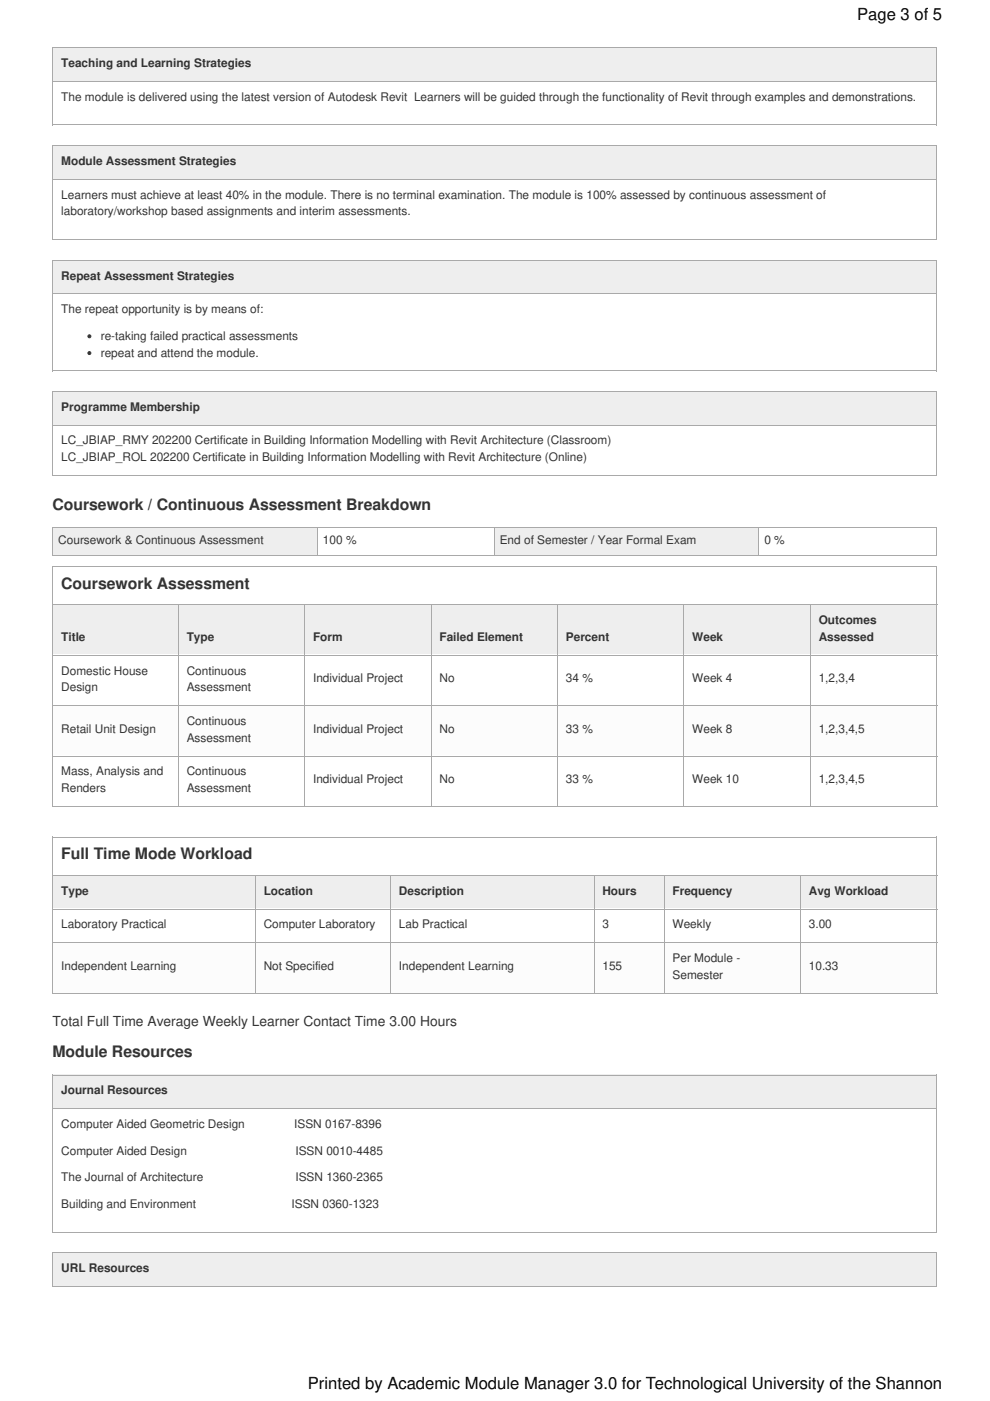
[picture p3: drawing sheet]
<svg xmlns="http://www.w3.org/2000/svg" width="210mm" height="297mm" viewBox="0 0 210 297" stroke-linecap="round" stroke-linejoin="round" font-family="sans-serif">
<defs><g id="words">
<g font-size="3.5">
<text x="181.7" y="4.2">Page 3 of 5</text>
<text x="65.3" y="294.5">Printed by Academic Module Manager 3.0 for Technological University of the Shannon</text>
</g>
<g font-size="3.4" fill="#333">
<text x="11.1" y="108">Coursework / Continuous Assessment Breakdown</text>
<text x="13" y="124.8">Coursework Assessment</text>
<text x="13" y="182.2">Full Time Mode Workload</text>
<text x="11.1" y="224">Module Resources</text>
</g>
<text font-size="2.9" fill="#333" x="11.1" y="217.6">Total Full Time Average Weekly Learner Contact Time 3.00 Hours</text>
<g font-size="2.5" fill="#333">
<text x="13" y="14.2">Teaching and Learning Strategies</text>
<text x="13" y="21.4">The module is delivered using the latest version of Autodesk Revit Learners will be guided through the functionality of Revit through examples and demonstrations.</text>
<text x="13" y="35">Module Assessment Strategies</text>
<text x="13" y="42.1">Learners must achieve at least 40% in the module. There is no terminal examination. The module is 100% assessed by continuous assessment of</text>
<text x="13" y="45.7">laboratory/workshop based assignments and interim assessments.</text>
<text x="13" y="59.3">Repeat Assessment Strategies</text>
<text x="13" y="66.4">The repeat opportunity is by means of:</text>
<text x="21.4" y="72">re-taking failed practical assessments</text>
<text x="21.4" y="75.6">repeat and attend the module.</text>
<text x="13" y="87.1">Programme Membership</text>
<text x="13" y="94.2">LC_JBIAP_RMY 202200 Certificate in Building Information Modelling with Revit Architecture (Classroom)</text>
<text x="13" y="97.8">LC_JBIAP_ROL 202200 Certificate in Building Information Modelling with Revit Architecture (Online)</text>
<text x="12.4" y="115.4">Coursework &amp; Continuous Assessment</text>
<text x="68.5" y="115.4">100 %</text>
<text x="106" y="115.4">End of Semester / Year Formal Exam</text>
<text x="162.1" y="115.4">0 %</text>
<text x="13" y="135.9">Title</text>
<text x="39.6" y="135.9">Type</text>
<text x="66.4" y="135.9">Form</text>
<text x="93.2" y="135.9">Failed Element</text>
<text x="120" y="135.9">Percent</text>
<text x="146.8" y="135.9">Week</text>
<text x="173.6" y="132.3">Outcomes</text>
<text x="173.6" y="135.9">Assessed</text>
<text x="13" y="143">Domestic House</text>
<text x="39.6" y="143">Continuous</text>
<text x="13" y="146.6">Design</text>
<text x="39.6" y="146.6">Assessment</text>
<text x="66.4" y="144.7">Individual Project</text>
<text x="93.2" y="144.7">No</text>
<text x="120" y="144.7">34 %</text>
<text x="146.8" y="144.7">Week 4</text>
<text x="173.6" y="144.7">1,2,3,4</text>
<text x="13" y="155.4">Retail Unit Design</text>
<text x="39.6" y="153.7">Continuous</text>
<text x="66.4" y="155.4">Individual Project</text>
<text x="93.2" y="155.4">No</text>
<text x="120" y="155.4">33 %</text>
<text x="146.8" y="155.4">Week 8</text>
<text x="173.6" y="155.4">1,2,3,4,5</text>
<text x="39.6" y="157.3">Assessment</text>
<text x="13" y="164.4">Mass, Analysis and</text>
<text x="13" y="167.9">Renders</text>
<text x="39.6" y="164.4">Continuous</text>
<text x="39.6" y="167.9">Assessment</text>
<text x="66.4" y="166">Individual Project</text>
<text x="93.2" y="166">No</text>
<text x="120" y="166">33 %</text>
<text x="146.8" y="166">Week 10</text>
<text x="173.6" y="166">1,2,3,4,5</text>
<text x="13" y="189.7">Type</text>
<text x="55.9" y="189.7">Location</text>
<text x="84.6" y="189.7">Description</text>
<text x="127.7" y="189.7">Hours</text>
<text x="142.6" y="189.7">Frequency</text>
<text x="171.5" y="189.7">Avg Workload</text>
<text x="13" y="196.8">Laboratory Practical</text>
<text x="55.9" y="196.8">Computer Laboratory</text>
<text x="84.6" y="196.8">Lab Practical</text>
<text x="127.7" y="196.8">3</text>
<text x="142.6" y="196.8">Weekly</text>
<text x="171.5" y="196.8">3.00</text>
<text x="142.6" y="203.9">Per Module -</text>
<text x="13" y="205.6">Independent Learning</text>
<text x="55.9" y="205.6">Not Specified</text>
<text x="84.6" y="205.6">Independent Learning</text>
<text x="127.7" y="205.6">155</text>
<text x="142.6" y="207.5">Semester</text>
<text x="171.5" y="205.6">10.33</text>
<text x="13" y="232">Journal Resources</text>
<text x="13" y="239.1">Computer Aided Geometric Design</text>
<text x="62.4" y="239.1">ISSN 0167-8396</text>
<text x="13" y="244.8">Computer Aided Design</text>
<text x="62.6" y="244.8">ISSN 0010-4485</text>
<text x="13" y="250.4">The Journal of Architecture</text>
<text x="62.6" y="250.4">ISSN 1360-2365</text>
<text x="13" y="256.1">Building and Environment</text>
<text x="61.8" y="256.1">ISSN 0360-1323</text>
<text x="13" y="269.7">URL Resources</text>
</g>
</g></defs>
<path d="M11.1 10.1h187.4v7.1h-187.4z" fill="#eceef0"/>
<path d="M11.1 10.2h187.6M11.1 17.3h187.6M11.2 10.1v16.5M198.6 10.1v16.5M11.1 26.5h187.6" fill="none" stroke="#a9a9a9" stroke-width=".21"/>
<path d="M11.1 30.8h187.4v7.1h-187.4z" fill="#eceef0"/>
<path d="M11.1 30.9h187.6M11.1 38h187.6M11.2 30.8v20.1M198.6 30.8v20.1M11.1 50.8h187.6" fill="none" stroke="#a9a9a9" stroke-width=".21"/>
<path d="M11.1 55.1h187.4v7.1h-187.4z" fill="#eceef0"/>
<path d="M11.1 55.2h187.6M11.2 55.1v23.6M198.6 55.1v23.6M11.1 62.3h187.6M11.1 78.6h187.6" fill="none" stroke="#a9a9a9" stroke-width=".21"/>
<path d="M11.1 82.9h187.4v7.1h-187.4z" fill="#eceef0"/>
<path d="M11.1 83h187.6M11.1 90.1h187.6M11.2 82.9v18M198.6 82.9v18M11.1 100.8h187.6" fill="none" stroke="#a9a9a9" stroke-width=".21"/>
<g fill="#eceef0">
<path d="M11.1 111.8h56.1v5.9h-56.1z"/>
<path d="M104.7 111.8h56.1v5.9h-56.1z"/>
</g>
<path d="M11.1 111.9h187.6M11.1 117.8h187.6M11.2 111.8v6.1M67.3 111.8v6.1M104.8 111.8v6.1M160.9 111.8v6.1M198.6 111.8v6.1" fill="none" stroke="#a9a9a9" stroke-width=".21"/>
<path d="M11.1 227.8h187.4v7.1h-187.4z" fill="#eceef0"/>
<path d="M11.1 227.9h187.6M11.1 235h187.6M11.2 227.8v33.5M198.6 227.8v33.5M11.1 261.2h187.6" fill="none" stroke="#a9a9a9" stroke-width=".21"/>
<path d="M11.1 265.5h187.4v7.1h-187.4z" fill="#eceef0"/>
<path d="M11.1 265.6h187.6M11.1 272.7h187.6M11.2 265.5v7.3M198.6 265.5v7.3" fill="none" stroke="#a9a9a9" stroke-width=".21"/>
<g fill="#333" stroke="#333" stroke-width=".21">
<circle cx="19" cy="71.3" r=".31"/>
<circle cx="19" cy="74.9" r=".31"/>
</g>
<g fill="#eceef0">
<path d="M11.1 128.1h26.6v10.7h-26.6z"/>
<path d="M37.7 128.1h26.8v10.7h-26.8z"/>
<path d="M64.5 128.1h26.8v10.7h-26.8z"/>
<path d="M91.3 128.1h26.8v10.7h-26.8z"/>
<path d="M118.1 128.1h26.8v10.7h-26.8z"/>
<path d="M144.9 128.1h26.8v10.7h-26.8z"/>
<path d="M171.7 128.1h26.8v10.7h-26.8z"/>
</g>
<path d="M11.1 138.8h26.6v10.7h-26.6z" fill="#f9f9f9"/>
<path d="M11.1 138.8h26.6v10.7h-26.6z" fill="#fff"/>
<path d="M37.7 138.8h26.8v10.7h-26.8z" fill="#f9f9f9"/>
<path d="M37.7 138.8h26.8v10.7h-26.8z" fill="#fff"/>
<path d="M64.5 138.8h26.8v10.7h-26.8z" fill="#f9f9f9"/>
<path d="M64.5 138.8h26.8v10.7h-26.8z" fill="#fff"/>
<path d="M91.3 138.8h26.8v10.7h-26.8z" fill="#f9f9f9"/>
<path d="M91.3 138.8h26.8v10.7h-26.8z" fill="#fff"/>
<path d="M118.1 138.8h26.8v10.7h-26.8z" fill="#f9f9f9"/>
<path d="M118.1 138.8h26.8v10.7h-26.8z" fill="#fff"/>
<path d="M144.9 138.8h26.8v10.7h-26.8z" fill="#f9f9f9"/>
<path d="M144.9 138.8h26.8v10.7h-26.8z" fill="#fff"/>
<path d="M171.7 138.8h26.8v10.7h-26.8z" fill="#f9f9f9"/>
<path d="M171.7 138.8h26.8v10.7h-26.8z" fill="#fff"/>
<g fill="#fbfcfc">
<path d="M11.1 149.5h26.6v10.7h-26.6z"/>
<path d="M37.7 149.5h26.8v10.7h-26.8z"/>
<path d="M64.5 149.5h26.8v10.7h-26.8z"/>
<path d="M91.3 149.5h26.8v10.7h-26.8z"/>
<path d="M118.1 149.5h26.8v10.7h-26.8z"/>
<path d="M144.9 149.5h26.8v10.7h-26.8z"/>
<path d="M171.7 149.5h26.8v10.7h-26.8z"/>
</g>
<path d="M11.1 160.2h26.6v10.7h-26.6z" fill="#f9f9f9"/>
<path d="M11.1 160.2h26.6v10.7h-26.6z" fill="#fff"/>
<path d="M37.7 160.2h26.8v10.7h-26.8z" fill="#f9f9f9"/>
<path d="M37.7 160.2h26.8v10.7h-26.8z" fill="#fff"/>
<path d="M64.5 160.2h26.8v10.7h-26.8z" fill="#f9f9f9"/>
<path d="M64.5 160.2h26.8v10.7h-26.8z" fill="#fff"/>
<path d="M91.3 160.2h26.8v10.7h-26.8z" fill="#f9f9f9"/>
<path d="M91.3 160.2h26.8v10.7h-26.8z" fill="#fff"/>
<path d="M118.1 160.2h26.8v10.7h-26.8z" fill="#f9f9f9"/>
<path d="M118.1 160.2h26.8v10.7h-26.8z" fill="#fff"/>
<path d="M144.9 160.2h26.8v10.7h-26.8z" fill="#f9f9f9"/>
<path d="M144.9 160.2h26.8v10.7h-26.8z" fill="#fff"/>
<path d="M171.7 160.2h26.8v10.7h-26.8z" fill="#f9f9f9"/>
<path d="M171.7 160.2h26.8v10.7h-26.8z" fill="#fff"/>
<g fill="none" stroke="#a9a9a9" stroke-width=".21">
<path d="M11.2 120v51.1M198.6 120v51.1M11.1 120.1h187.6M11.1 128.3h187.6M11.1 138.9h187.6M37.8 128.1v43M64.6 128.1v43M91.4 128.1v43M118.2 128.1v43M145 128.1v43M171.8 128.1v43M11.1 149.6h187.6"/>
<path d="M11.1 160.3h187.6M11.1 171h187.6"/>
</g>
<g fill="#eceef0">
<path d="M11.1 185.5h42.9v7.1h-42.9z"/>
<path d="M54 185.5h28.7v7.1h-28.7z"/>
<path d="M82.7 185.5h43.1v7.1h-43.1z"/>
<path d="M125.8 185.5h14.9v7.1h-14.9z"/>
<path d="M140.7 185.5h28.9v7.1h-28.9z"/>
<path d="M169.6 185.5h28.9v7.1h-28.9z"/>
</g>
<path d="M11.1 192.6h42.9v7.2h-42.9z" fill="#f9f9f9"/>
<path d="M11.1 192.6h42.9v7.2h-42.9z" fill="#fff"/>
<path d="M54 192.6h28.7v7.2h-28.7z" fill="#f9f9f9"/>
<path d="M54 192.6h28.7v7.2h-28.7z" fill="#fff"/>
<path d="M82.7 192.6h43.1v7.2h-43.1z" fill="#f9f9f9"/>
<path d="M82.7 192.6h43.1v7.2h-43.1z" fill="#fff"/>
<path d="M125.8 192.6h14.9v7.2h-14.9z" fill="#f9f9f9"/>
<path d="M125.8 192.6h14.9v7.2h-14.9z" fill="#fff"/>
<path d="M140.7 192.6h28.9v7.2h-28.9z" fill="#f9f9f9"/>
<path d="M140.7 192.6h28.9v7.2h-28.9z" fill="#fff"/>
<path d="M169.6 192.6h28.9v7.2h-28.9z" fill="#f9f9f9"/>
<path d="M169.6 192.6h28.9v7.2h-28.9z" fill="#fff"/>
<g fill="#fbfcfc">
<path d="M11.1 199.8h42.9v10.6h-42.9z"/>
<path d="M54 199.8h28.7v10.6h-28.7z"/>
<path d="M82.7 199.8h43.1v10.6h-43.1z"/>
<path d="M125.8 199.8h14.9v10.6h-14.9z"/>
<path d="M140.7 199.8h28.9v10.6h-28.9z"/>
<path d="M169.6 199.8h28.9v10.6h-28.9z"/>
</g>
<path d="M11.1 177.5h187.6M11.2 177.4v33.2M198.6 177.4v33.2M11.1 185.6h187.6M11.1 192.7h187.6M11.1 199.9h187.6M54.1 185.5v25.1M82.8 185.5v25.1M126 185.5v25.1M140.8 185.5v25.1M169.7 185.5v25.1M11.1 210.5h187.6" fill="none" stroke="#a9a9a9" stroke-width=".21"/>
<use href="#words"/>
</svg>
